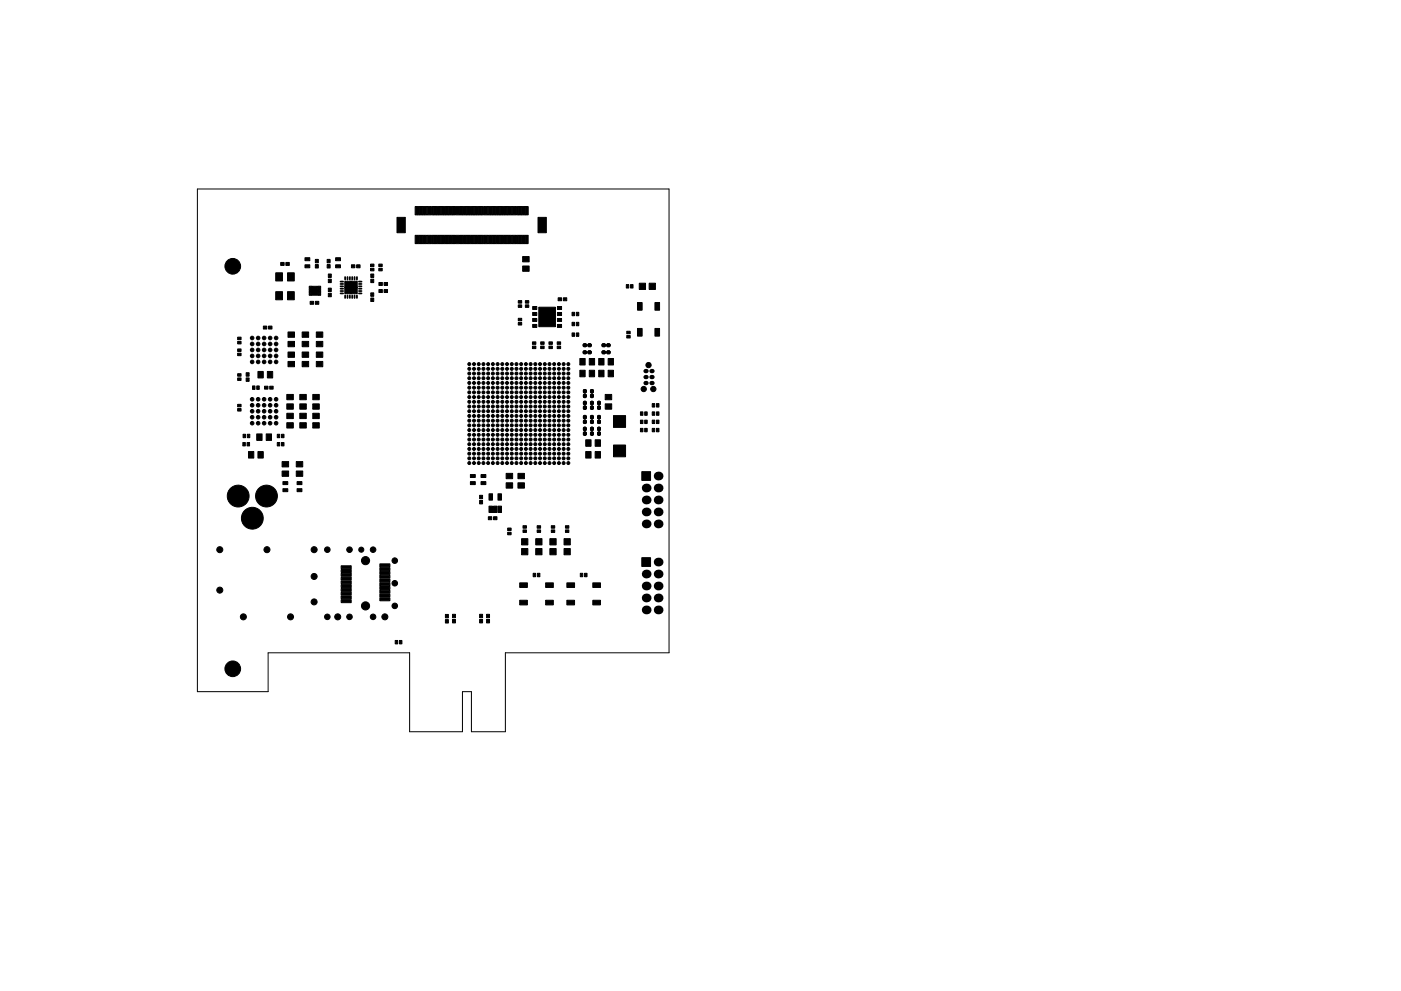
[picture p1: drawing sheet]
<svg xmlns="http://www.w3.org/2000/svg" width="297mm" height="210mm" viewBox="0 0 297 210" stroke-linecap="round" stroke-linejoin="round" font-family="sans-serif">
<path d="M41.9 40.1h100v98.4h-34.8v16.7h-7.1v-8.5h-1.9v8.5h-11.3v-16.7h-29.9v8.2h-15z" fill="none" stroke="#000" stroke-width=".21"/>
<g fill="#000" stroke="#000" stroke-width=".21">
<path d="M58.5 57.9h1.4v1.7h-1.4zM59.5 55.7h.7v.6h-.7zM61 57.9h1.4v1.7h-1.4zM60.6 55.7h.7v.6h-.7zM64.7 54.7h1v.6h-1zM64.7 56.2h1v.6h-1zM66.9 56.1h.6v.8h-.6zM66.9 55h.6v.8h-.6zM69.4 56.1h.6v.8h-.6zM69.4 55h.6v.8h-.6zM69.6 59.2h.6v.8h-.6zM69.6 58.1h.6v.8h-.6z"/>
<path d="M71.2 54.7h1v.6h-1zM71.2 56.2h1v.6h-1zM74.5 56.2h.7v.6h-.7zM75.6 56.2h.7v.6h-.7zM78.6 56h.7v.6h-.7zM78.6 56.9h.7v.6h-.7zM78.6 59.2h.6v.8h-.6zM78.6 58.1h.6v.8h-.6zM80.3 56h.7v.6h-.7zM80.3 56.9h.7v.6h-.7zM84.2 46.1h1.7v3.3h-1.7zM88 49.9h.5v1.8h-.5z"/>
<path d="M88 43.8h.5v1.8h-.5zM88.5 49.9h.5v1.8h-.5zM88.5 43.8h.5v1.8h-.5zM89 49.9h.5v1.8h-.5zM89 43.8h.5v1.8h-.5zM89.5 49.9h.5v1.8h-.5zM89.5 43.8h.5v1.8h-.5zM90 49.9h.5v1.8h-.5zM90 43.8h.5v1.8h-.5zM90.6 49.9h.8v1.8h-.8zM90.6 43.8h.8v1.8h-.8zM91.5 49.9h.5v1.8h-.5z"/>
<path d="M91.5 43.8h.5v1.8h-.5zM92 49.9h.5v1.8h-.5zM92 43.8h.5v1.8h-.5zM92.5 49.9h.5v1.8h-.5zM92.5 43.8h.5v1.8h-.5zM93 49.9h.5v1.8h-.5zM93 43.8h.5v1.8h-.5zM93.5 49.9h.5v1.8h-.5zM93.5 43.8h.5v1.8h-.5zM94 49.9h.5v1.8h-.5zM94 43.8h.5v1.8h-.5zM94.5 49.9h.5v1.8h-.5z"/>
<path d="M94.5 43.8h.5v1.8h-.5zM95 49.9h.5v1.8h-.5zM95 43.8h.5v1.8h-.5zM95.5 49.9h.5v1.8h-.5zM95.5 43.8h.5v1.8h-.5zM96 49.9h.5v1.8h-.5zM96 43.8h.5v1.8h-.5zM96.6 49.9h.8v1.8h-.8zM96.6 43.8h.8v1.8h-.8zM97.5 49.9h.5v1.8h-.5zM97.5 43.8h.5v1.8h-.5zM98 49.9h.5v1.8h-.5z"/>
<path d="M98 43.8h.5v1.8h-.5zM98.5 49.9h.5v1.8h-.5zM98.5 43.8h.5v1.8h-.5zM99 49.9h.5v1.8h-.5zM99 43.8h.5v1.8h-.5zM99.5 49.9h.5v1.8h-.5zM99.5 43.8h.5v1.8h-.5zM100 49.9h.5v1.8h-.5zM100 43.8h.5v1.8h-.5zM100.5 49.9h.5v1.8h-.5zM100.5 43.8h.5v1.8h-.5zM101 49.9h.5v1.8h-.5z"/>
<path d="M101 43.8h.5v1.8h-.5zM101.5 49.9h.5v1.8h-.5zM101.5 43.8h.5v1.8h-.5zM102 49.9h.5v1.8h-.5zM102 43.8h.5v1.8h-.5zM102.6 49.9h.8v1.8h-.8zM102.6 43.8h.8v1.8h-.8zM103.5 49.9h.5v1.8h-.5zM103.5 43.8h.5v1.8h-.5zM104 49.9h.5v1.8h-.5zM104 43.8h.5v1.8h-.5zM104.5 49.9h.5v1.8h-.5z"/>
<path d="M104.5 43.8h.5v1.8h-.5zM105 49.9h.5v1.8h-.5zM105 43.8h.5v1.8h-.5zM105.5 49.9h.5v1.8h-.5zM105.5 43.8h.5v1.8h-.5zM106 49.9h.5v1.8h-.5zM106 43.8h.5v1.8h-.5zM106.5 49.9h.5v1.8h-.5zM106.5 43.8h.5v1.8h-.5zM107 49.9h.5v1.8h-.5zM107 43.8h.5v1.8h-.5zM107.5 49.9h.5v1.8h-.5z"/>
<path d="M107.5 43.8h.5v1.8h-.5zM108 49.9h.5v1.8h-.5zM108 43.8h.5v1.8h-.5zM108.6 49.9h.8v1.8h-.8zM108.6 43.8h.8v1.8h-.8zM109.5 49.9h.5v1.8h-.5zM109.5 43.8h.5v1.8h-.5zM110 49.9h.5v1.8h-.5zM110 43.8h.5v1.8h-.5zM110.8 54.4h1.4v1.2h-1.4zM110.8 56.4h1.4v1.2h-1.4zM110.5 49.9h.5v1.8h-.5z"/>
<path d="M110.5 43.8h.5v1.8h-.5zM111 49.9h.5v1.8h-.5zM111 43.8h.5v1.8h-.5zM111.5 49.9h.5v1.8h-.5zM111.5 43.8h.5v1.8h-.5zM114.1 46.1h1.7v3.3h-1.7zM50.4 74h.7v.6h-.7zM50.4 74.9h.7v.6h-.7zM50.4 79.3h.7v.5h-.7zM50.4 72.4h.7v.6h-.7zM50.4 71.5h.7v.6h-.7zM52.2 79.1h.6v.7h-.6z"/>
<path d="M54.7 78.8h1.1v1.4h-1.1zM55.8 69.2h.8v.6h-.8zM56.9 69.2h.8v.6h-.8zM56.7 78.8h1.1v1.4h-1.1zM58.5 61.9h1.4v1.7h-1.4zM61 61.9h1.4v1.7h-1.4zM61.1 70.4h1.3v1.2h-1.3zM61.1 72.4h1.3v1.2h-1.3zM61.1 76.7h1.3v1.1h-1.3zM61.1 74.7h1.3v1.1h-1.3zM64.1 70.4h1.3v1.2h-1.3zM64.1 72.4h1.3v1.2h-1.3z"/>
<path d="M64.1 76.7h1.3v1.1h-1.3zM64.1 74.7h1.3v1.1h-1.3zM65.6 60.7h.6v.5h-.6zM65.6 61.2h.6v.5h-.6zM65.6 61.7h.6v.5h-.6zM65.6 62.2h.6v.5h-.6zM65.8 63.9h.7v.7h-.7zM67.1 70.4h1.3v1.2h-1.3zM67.1 72.4h1.3v1.2h-1.3zM66.3 60.7h1v1.1h-1zM66.3 61.6h1v1h-1zM66.9 63.9h.7v.7h-.7z"/>
<path d="M67.4 62.2h.6v.5h-.6zM67.4 61.7h.6v.5h-.6zM67.4 61.2h.6v.5h-.6zM67.4 60.7h.6v.5h-.6zM67.1 76.7h1.3v1.1h-1.3zM67.1 74.7h1.3v1.1h-1.3zM69.6 62.2h.6v.8h-.6zM69.6 61.1h.6v.8h-.6zM73.1 59.7h1.4v1.4h-1.4zM73.1 60.9h1.4v1.4h-1.4zM74.4 59.7h1.3v1.4h-1.3zM74.4 60.9h1.3v1.4h-1.3z"/>
<path d="M78.6 62.1h.6v.8h-.6zM78.6 63.2h.6v.8h-.6zM80.3 59.9h.8v.7h-.8zM80.3 61.4h.8v.7h-.8zM81.4 59.9h.8v.7h-.8zM81.4 61.4h.8v.7h-.8zM109.9 63.8h.7v.5h-.7zM109.9 64.7h.7v.5h-.7zM109.9 67.5h.7v.6h-.7zM109.9 68.4h.7v.6h-.7zM111.4 63.8h.7v.5h-.7zM111.4 64.7h.7v.5h-.7z"/>
<path d="M112.9 72.5h.7v.6h-.7zM112.9 73.4h.7v.6h-.7zM112.9 66.3h.9v.6h-.9zM112.9 67.6h.9v.6h-.9zM112.9 68.8h.9v.7h-.9zM112.9 65h.9v.7h-.9zM114.2 65.2h3.6v4.1h-3.6zM114.6 72.5h.8v.6h-.8zM114.6 73.4h.8v.6h-.8zM116.4 72.5h.7v.6h-.7zM116.4 73.4h.7v.6h-.7zM118.1 72.5h.8v.6h-.8z"/>
<path d="M118.1 73.4h.8v.6h-.8zM118.2 65h.9v.7h-.9zM118.2 66.3h.9v.6h-.9zM118.2 67.6h.9v.6h-.9zM118.2 68.8h.9v.7h-.9zM118.3 63.2h.8v.6h-.8zM119.4 63.2h.8v.6h-.8zM121.3 70.6h.5v.8h-.5zM121.3 66.3h.5v.7h-.5zM121.3 68.4h.5v.7h-.5zM122.2 70.6h.5v.8h-.5zM122.2 66.3h.5v.7h-.5z"/>
<path d="M122.2 68.4h.5v.7h-.5zM122.9 78.6h1.2v1.3h-1.2zM122.9 76.1h1.2v1.3h-1.2zM123.6 74.6h.5v.3h-.5zM123.6 73.1h.5v.3h-.5zM123.8 74.4h.4v.7h-.4zM123.8 72.9h.4v.7h-.4zM123.9 74.6h.5v.3h-.5zM123.9 73.1h.5v.3h-.5zM124.6 74.6h.5v.3h-.5zM124.6 73.1h.5v.3h-.5zM124.8 74.4h.4v.7h-.4z"/>
<path d="M124.8 72.9h.4v.7h-.4zM124.9 74.6h.5v.3h-.5zM124.9 73.1h.5v.3h-.5zM124.9 78.6h1.2v1.3h-1.2zM124.9 76.1h1.2v1.3h-1.2zM126.9 78.6h1.2v1.3h-1.2zM126.9 76.1h1.2v1.3h-1.2zM127.6 73.1h.5v.3h-.5zM127.6 74.6h.5v.3h-.5zM127.8 72.9h.4v.7h-.4zM127.8 74.4h.4v.7h-.4zM127.9 73.1h.5v.3h-.5z"/>
<path d="M127.9 74.6h.5v.3h-.5zM128.6 73.1h.5v.3h-.5zM128.6 74.6h.5v.3h-.5zM128.8 72.9h.4v.7h-.4zM128.8 74.4h.4v.7h-.4zM128.9 73.1h.5v.3h-.5zM128.9 74.6h.5v.3h-.5zM128.9 78.6h1.2v1.3h-1.2zM128.9 76.1h1.2v1.3h-1.2zM132.8 60.4h.5v.7h-.5zM132.9 71.2h.7v.5h-.7zM132.9 70.3h.7v.5h-.7z"/>
<path d="M133.7 60.4h.5v.7h-.5zM135.5 60.1h1.4v1.3h-1.4zM135.2 64.2h.9v1.6h-.9zM135.2 69.7h.9v1.6h-.9zM137.6 60.1h1.4v1.3h-1.4zM138.9 69.7h.9v1.6h-.9zM138.9 64.2h.9v1.6h-.9zM50.4 85.8h.7v.5h-.7zM50.4 86.7h.7v.5h-.7zM50.4 80.2h.7v.5h-.7zM51.5 92.1h.6v.8h-.6zM51.5 93.9h.5v.7h-.5z"/>
<path d="M52.2 80.2h.6v.7h-.6zM52.4 92.1h.6v.8h-.6zM52.4 93.9h.5v.7h-.5zM53.5 81.9h.6v.7h-.6zM52.7 95.8h1.1v1.4h-1.1zM54.4 81.9h.6v.7h-.6zM54.4 92.1h1.2v1.3h-1.2zM54.7 95.8h1.1v1.4h-1.1zM56.1 81.9h.7v.7h-.7zM57.2 81.9h.7v.7h-.7zM56.4 92.1h1.2v1.3h-1.2zM58.8 93.9h.5v.7h-.5z"/>
<path d="M58.8 92.1h.5v.8h-.5zM59.7 93.9h.5v.7h-.5zM59.8 97.9h1.4v1.2h-1.4zM59.8 99.9h1.4v1.2h-1.4zM59.7 92.1h.5v.8h-.5zM60.8 83.7h1.4v1.1h-1.4zM60.8 85.7h1.4v1.1h-1.4zM60.8 89.7h1.4v1.1h-1.4zM60.8 87.7h1.4v1.1h-1.4zM63.6 83.7h1.3v1.1h-1.3zM63.6 85.7h1.3v1.1h-1.3zM62.8 97.9h1.4v1.2h-1.4z"/>
<path d="M63.6 89.7h1.3v1.1h-1.3zM63.6 87.7h1.3v1.1h-1.3zM66.3 83.7h1.4v1.1h-1.4zM66.3 85.7h1.4v1.1h-1.4zM66.3 89.7h1.4v1.1h-1.4zM66.3 87.7h1.4v1.1h-1.4zM123.7 90.8h.6v.4h-.6zM123.7 91.8h.6v.4h-.6zM123.7 88.3h.6v.4h-.6zM123.7 89.3h.6v.4h-.6zM123.8 91.9h.4v.5h-.4zM123.8 91.6h.4v.5h-.4z"/>
<path d="M123.8 90.9h.4v.5h-.4zM123.8 90.6h.4v.5h-.4zM123.8 89.4h.4v.5h-.4zM123.8 89.1h.4v.5h-.4zM123.8 88.4h.4v.5h-.4zM123.8 88.1h.4v.5h-.4zM123.8 85.1h.4v.5h-.4zM123.8 85.4h.4v.5h-.4zM123.8 86.1h.4v.5h-.4zM123.8 86.4h.4v.5h-.4zM123.8 82.6h.4v.5h-.4zM123.8 82.9h.4v.5h-.4z"/>
<path d="M123.8 83.6h.4v.5h-.4zM123.8 83.9h.4v.5h-.4zM124.2 93.3h1.1v1.4h-1.1zM124.2 95.8h1.1v1.4h-1.1zM123.7 86.3h.6v.4h-.6zM123.7 85.3h.6v.4h-.6zM123.7 83.8h.6v.4h-.6zM123.7 82.8h.6v.4h-.6zM125.2 90.8h.6v.4h-.6zM125.2 91.8h.6v.4h-.6zM125.2 88.3h.6v.4h-.6zM125.2 89.3h.6v.4h-.6z"/>
<path d="M125.3 91.9h.4v.5h-.4zM125.3 91.6h.4v.5h-.4zM125.3 90.9h.4v.5h-.4zM125.3 90.6h.4v.5h-.4zM125.3 89.4h.4v.5h-.4zM125.3 89.1h.4v.5h-.4zM125.3 88.4h.4v.5h-.4zM125.3 88.1h.4v.5h-.4zM125.3 85.1h.4v.5h-.4zM125.3 85.4h.4v.5h-.4zM125.3 86.1h.4v.5h-.4zM125.3 86.4h.4v.5h-.4z"/>
<path d="M125.3 82.6h.4v.5h-.4zM125.3 82.9h.4v.5h-.4zM125.3 83.6h.4v.5h-.4zM125.3 83.9h.4v.5h-.4zM125.2 86.3h.6v.4h-.6zM125.2 85.3h.6v.4h-.6zM125.2 83.8h.6v.4h-.6zM125.2 82.8h.6v.4h-.6zM126.2 93.3h1.1v1.4h-1.1zM126.2 95.8h1.1v1.4h-1.1zM126.7 90.8h.6v.4h-.6zM126.7 91.8h.6v.4h-.6z"/>
<path d="M126.7 88.3h.6v.4h-.6zM126.7 89.3h.6v.4h-.6zM126.8 91.9h.4v.5h-.4zM126.8 91.6h.4v.5h-.4zM126.8 90.9h.4v.5h-.4zM126.8 90.6h.4v.5h-.4zM126.8 89.4h.4v.5h-.4zM126.8 89.1h.4v.5h-.4zM126.8 88.4h.4v.5h-.4zM126.8 88.1h.4v.5h-.4zM126.8 85.1h.4v.5h-.4zM126.8 85.4h.4v.5h-.4z"/>
<path d="M126.8 86.1h.4v.5h-.4zM126.8 86.4h.4v.5h-.4zM126.7 86.3h.6v.4h-.6zM126.7 85.3h.6v.4h-.6zM128.3 85.7h1.4v1.1h-1.4zM128.3 83.7h1.4v1.1h-1.4zM130.1 94.4h2.5v2.5h-2.5zM130.1 88.2h2.5v2.5h-2.5zM135.8 87.4h.5v.7h-.5zM135.8 89.1h.5v.8h-.5zM135.8 90.9h.5v.7h-.5zM136.7 87.4h.5v.7h-.5z"/>
<path d="M136.7 89.1h.5v.8h-.5zM136.7 90.9h.5v.7h-.5zM138.3 87.4h.5v.7h-.5zM138.3 89.1h.5v.8h-.5zM138.3 90.9h.5v.7h-.5zM138.3 85.6h.5v.8h-.5zM139.2 87.4h.5v.7h-.5zM139.2 89.1h.5v.8h-.5zM139.2 90.9h.5v.7h-.5zM139.2 85.6h.5v.8h-.5zM60 102.2h1v.6h-1zM60 103.7h1v.6h-1z"/>
<path d="M63 103.7h1v.6h-1zM63 102.2h1v.6h-1zM62.8 99.9h1.4v1.2h-1.4zM80.5 119.6h2.2v.7h-2.2zM99.7 102.2h1.1v.6h-1.1zM99.7 100.7h1.1v.6h-1.1zM101.7 105.1h.6v.7h-.6zM101.7 106.2h.6v.7h-.6zM102 102.2h1v.6h-1zM102 100.7h1v.6h-1zM103.5 109.6h.8v.7h-.8zM103.7 107.4h.7v1.3h-.7z"/>
<path d="M103.7 104.8h.7v1.3h-.7zM104.6 107.4h.8v1.3h-.8zM104.6 109.6h.8v.7h-.8zM105.6 107.4h.7v1.3h-.7zM105.6 104.8h.7v1.3h-.7zM107.3 100.4h1.4v1.2h-1.4zM107.3 102.4h1.4v1.2h-1.4zM107.6 112h.8v.6h-.8zM107.6 112.9h.8v.6h-.8zM109.8 100.4h1.4v1.2h-1.4zM109.8 102.4h1.4v1.2h-1.4zM110.6 114.3h1.3v1.3h-1.3z"/>
<path d="M110.6 116.4h1.3v1.3h-1.3zM110.9 112.4h.7v.6h-.7zM110.9 111.5h.7v.6h-.7zM113.6 114.3h1.3v1.3h-1.3zM113.6 116.4h1.3v1.3h-1.3zM113.9 112.4h.7v.6h-.7zM113.9 111.5h.7v.6h-.7zM116.6 114.3h1.3v1.3h-1.3zM116.6 116.4h1.3v1.3h-1.3zM116.9 112.4h.7v.6h-.7zM116.9 111.5h.7v.6h-.7zM119.6 114.3h1.3v1.3h-1.3z"/>
<path d="M119.6 116.4h1.3v1.3h-1.3zM119.9 112.4h.7v.6h-.7zM119.9 111.5h.7v.6h-.7zM136.1 100.1h1.8v1.8h-1.8zM72.3 120h2.2v.7h-2.2zM72.3 120.8h2.2v.7h-2.2zM72.3 121.6h2.2v.7h-2.2zM72.3 122.4h2.2v.7h-2.2zM72.3 123.2h2.2v.7h-2.2zM72.3 124h2.2v.7h-2.2zM72.3 124.8h2.2v.7h-2.2zM72.3 125.6h2.2v.7h-2.2z"/>
<path d="M72.3 126.4h2.2v.7h-2.2zM72.3 127.2h2.2v.7h-2.2zM80.5 126.8h2.2v.7h-2.2zM80.5 126h2.2v.7h-2.2zM80.5 125.2h2.2v.7h-2.2zM80.5 124.4h2.2v.7h-2.2zM80.5 123.6h2.2v.7h-2.2zM80.5 122.8h2.2v.7h-2.2zM80.5 122h2.2v.7h-2.2zM80.5 121.2h2.2v.7h-2.2zM80.5 120.4h2.2v.7h-2.2zM83.8 135.9h.5v.7h-.5z"/>
<path d="M84.7 135.9h.5v.7h-.5zM94.4 130.4h.7v.7h-.7zM94.4 131.5h.7v.7h-.7zM95.9 130.3h.7v.8h-.7zM95.9 131.4h.7v.8h-.7zM101.7 130.3h.6v.8h-.6zM101.7 131.4h.6v.8h-.6zM103.2 130.3h.6v.8h-.6zM103.2 131.4h.6v.8h-.6zM110.2 127.4h1.6v.9h-1.6zM110.2 123.7h1.6v.9h-1.6zM113 121.6h.6v.8h-.6z"/>
<path d="M113.9 121.6h.6v.8h-.6zM115.7 127.4h1.6v.9h-1.6zM115.7 123.7h1.6v.9h-1.6zM120.2 127.4h1.6v.9h-1.6zM120.2 123.7h1.6v.9h-1.6zM123 121.6h.6v.8h-.6zM123.9 121.6h.6v.8h-.6zM125.7 127.4h1.6v.9h-1.6zM125.7 123.7h1.6v.9h-1.6zM136.1 118.3h1.8v1.9h-1.8z"/>
<circle cx="49.3" cy="56.5" r="1.66"/>
<circle cx="53.5" cy="75.5" r=".38"/>
<circle cx="53.5" cy="74.2" r=".38"/>
<circle cx="53.5" cy="76.8" r=".38"/>
<circle cx="53.5" cy="73" r=".38"/>
<circle cx="53.5" cy="71.7" r=".38"/>
<circle cx="54.7" cy="76.8" r=".38"/>
<circle cx="54.7" cy="75.5" r=".38"/>
<circle cx="54.7" cy="74.2" r=".38"/>
<circle cx="54.7" cy="73" r=".38"/>
<circle cx="54.7" cy="71.7" r=".38"/>
<circle cx="56" cy="71.7" r=".38"/>
<circle cx="56" cy="74.2" r=".38"/>
<circle cx="56" cy="73" r=".38"/>
<circle cx="56" cy="76.8" r=".38"/>
<circle cx="56" cy="75.5" r=".38"/>
<circle cx="57.3" cy="75.5" r=".38"/>
<circle cx="57.3" cy="74.2" r=".38"/>
<circle cx="57.3" cy="76.8" r=".38"/>
<circle cx="57.3" cy="73" r=".38"/>
<circle cx="57.3" cy="71.7" r=".38"/>
<circle cx="58.5" cy="76.8" r=".38"/>
<circle cx="58.5" cy="71.7" r=".38"/>
<circle cx="58.5" cy="75.5" r=".38"/>
<circle cx="58.5" cy="74.2" r=".38"/>
<circle cx="58.5" cy="73" r=".38"/>
<circle cx="99.5" cy="78.2" r=".32"/>
<circle cx="99.5" cy="79.2" r=".32"/>
<circle cx="99.5" cy="77.2" r=".32"/>
<circle cx="100.5" cy="79.2" r=".32"/>
<circle cx="100.5" cy="78.2" r=".32"/>
<circle cx="100.5" cy="77.2" r=".32"/>
<circle cx="101.5" cy="78.2" r=".32"/>
<circle cx="101.5" cy="79.2" r=".32"/>
<circle cx="101.5" cy="77.2" r=".32"/>
<circle cx="102.5" cy="79.2" r=".32"/>
<circle cx="102.5" cy="78.2" r=".32"/>
<circle cx="102.5" cy="77.2" r=".32"/>
<circle cx="103.5" cy="78.2" r=".32"/>
<circle cx="103.5" cy="79.2" r=".32"/>
<circle cx="103.5" cy="77.2" r=".32"/>
<circle cx="104.5" cy="78.2" r=".32"/>
<circle cx="104.5" cy="79.2" r=".32"/>
<circle cx="104.5" cy="77.2" r=".32"/>
<circle cx="105.5" cy="78.2" r=".32"/>
<circle cx="105.5" cy="79.2" r=".32"/>
<circle cx="105.5" cy="77.2" r=".32"/>
<circle cx="106.5" cy="78.2" r=".32"/>
<circle cx="106.5" cy="79.2" r=".32"/>
<circle cx="106.5" cy="77.2" r=".32"/>
<circle cx="107.5" cy="79.2" r=".32"/>
<circle cx="107.5" cy="78.2" r=".32"/>
<circle cx="107.5" cy="77.2" r=".32"/>
<circle cx="108.5" cy="79.2" r=".32"/>
<circle cx="108.5" cy="78.2" r=".32"/>
<circle cx="108.5" cy="77.2" r=".32"/>
<circle cx="109.5" cy="79.2" r=".32"/>
<circle cx="109.5" cy="78.2" r=".32"/>
<circle cx="109.5" cy="77.2" r=".32"/>
<circle cx="110.5" cy="78.2" r=".32"/>
<circle cx="110.5" cy="79.2" r=".32"/>
<circle cx="110.5" cy="77.2" r=".32"/>
<circle cx="111.5" cy="78.2" r=".32"/>
<circle cx="111.5" cy="79.2" r=".32"/>
<circle cx="111.5" cy="77.2" r=".32"/>
<circle cx="112.5" cy="79.2" r=".32"/>
<circle cx="112.5" cy="78.2" r=".32"/>
<circle cx="112.5" cy="77.2" r=".32"/>
<circle cx="113.5" cy="79.2" r=".32"/>
<circle cx="113.5" cy="78.2" r=".32"/>
<circle cx="113.5" cy="77.2" r=".32"/>
<circle cx="114.5" cy="78.2" r=".32"/>
<circle cx="114.5" cy="79.2" r=".32"/>
<circle cx="114.5" cy="77.2" r=".32"/>
<circle cx="115.5" cy="79.2" r=".32"/>
<circle cx="115.5" cy="78.2" r=".32"/>
<circle cx="115.5" cy="77.2" r=".32"/>
<circle cx="116.5" cy="78.2" r=".32"/>
<circle cx="116.5" cy="79.2" r=".32"/>
<circle cx="116.5" cy="77.2" r=".32"/>
<circle cx="117.5" cy="78.2" r=".32"/>
<circle cx="117.5" cy="79.2" r=".32"/>
<circle cx="117.5" cy="77.2" r=".32"/>
<circle cx="118.5" cy="79.2" r=".32"/>
<circle cx="118.5" cy="78.2" r=".32"/>
<circle cx="118.5" cy="77.2" r=".32"/>
<circle cx="119.5" cy="78.2" r=".32"/>
<circle cx="119.5" cy="79.2" r=".32"/>
<circle cx="119.5" cy="77.2" r=".32"/>
<circle cx="120.5" cy="78.2" r=".32"/>
<circle cx="120.5" cy="79.2" r=".32"/>
<circle cx="120.5" cy="77.2" r=".32"/>
<circle cx="123.8" cy="74.6" r=".21"/>
<circle cx="123.8" cy="73.3" r=".21"/>
<circle cx="123.9" cy="74.8" r=".21"/>
<circle cx="123.9" cy="73.1" r=".21"/>
<circle cx="124.1" cy="74.6" r=".21"/>
<circle cx="124.1" cy="73.3" r=".21"/>
<circle cx="124.1" cy="74.8" r=".21"/>
<circle cx="124.1" cy="73.1" r=".21"/>
<circle cx="124.8" cy="74.6" r=".21"/>
<circle cx="124.8" cy="73.3" r=".21"/>
<circle cx="124.9" cy="74.8" r=".21"/>
<circle cx="124.9" cy="73.1" r=".21"/>
<circle cx="125.1" cy="74.6" r=".21"/>
<circle cx="125.1" cy="73.3" r=".21"/>
<circle cx="125.1" cy="73.1" r=".21"/>
<circle cx="125.1" cy="74.8" r=".21"/>
<circle cx="127.8" cy="74.6" r=".21"/>
<circle cx="127.8" cy="73.3" r=".21"/>
<circle cx="127.9" cy="74.8" r=".21"/>
<circle cx="127.9" cy="73.1" r=".21"/>
<circle cx="128.1" cy="74.6" r=".21"/>
<circle cx="128.1" cy="73.3" r=".21"/>
<circle cx="128.1" cy="73.1" r=".21"/>
<circle cx="128.1" cy="74.8" r=".21"/>
<circle cx="128.8" cy="74.6" r=".21"/>
<circle cx="128.8" cy="73.3" r=".21"/>
<circle cx="128.8" cy="74.8" r=".21"/>
<circle cx="128.8" cy="73.1" r=".21"/>
<circle cx="129.1" cy="74.6" r=".21"/>
<circle cx="129.1" cy="73.3" r=".21"/>
<circle cx="129.1" cy="74.8" r=".21"/>
<circle cx="129.1" cy="73.1" r=".21"/>
<circle cx="137.5" cy="77.5" r=".56"/>
<circle cx="53.5" cy="84.7" r=".38"/>
<circle cx="53.5" cy="88.5" r=".38"/>
<circle cx="53.5" cy="86" r=".38"/>
<circle cx="53.5" cy="87.2" r=".38"/>
<circle cx="53.5" cy="89.8" r=".38"/>
<circle cx="54.7" cy="86" r=".38"/>
<circle cx="54.7" cy="88.5" r=".38"/>
<circle cx="54.7" cy="87.2" r=".38"/>
<circle cx="54.7" cy="84.7" r=".38"/>
<circle cx="54.7" cy="89.8" r=".38"/>
<circle cx="56" cy="89.8" r=".38"/>
<circle cx="56" cy="88.5" r=".38"/>
<circle cx="56" cy="87.2" r=".38"/>
<circle cx="56" cy="84.7" r=".38"/>
<circle cx="56" cy="86" r=".38"/>
<circle cx="57.3" cy="84.7" r=".38"/>
<circle cx="57.3" cy="89.8" r=".38"/>
<circle cx="57.3" cy="86" r=".38"/>
<circle cx="57.3" cy="88.5" r=".38"/>
<circle cx="57.3" cy="87.2" r=".38"/>
<circle cx="58.5" cy="88.5" r=".38"/>
<circle cx="58.5" cy="84.7" r=".38"/>
<circle cx="58.5" cy="89.8" r=".38"/>
<circle cx="58.5" cy="86" r=".38"/>
<circle cx="58.5" cy="87.2" r=".38"/>
<circle cx="99.5" cy="90.2" r=".31"/>
<circle cx="99.5" cy="91.2" r=".31"/>
<circle cx="99.5" cy="95.2" r=".31"/>
<circle cx="99.5" cy="86.2" r=".31"/>
<circle cx="99.5" cy="96.2" r=".31"/>
<circle cx="99.5" cy="92.2" r=".31"/>
<circle cx="99.5" cy="85.2" r=".31"/>
<circle cx="99.5" cy="87.2" r=".31"/>
<circle cx="99.5" cy="97.2" r=".31"/>
<circle cx="99.5" cy="84.2" r=".31"/>
<circle cx="99.5" cy="89.2" r=".31"/>
<circle cx="99.5" cy="88.2" r=".31"/>
<circle cx="99.5" cy="93.2" r=".31"/>
<circle cx="99.5" cy="98.2" r=".31"/>
<circle cx="99.5" cy="94.2" r=".31"/>
<circle cx="99.5" cy="83.2" r=".32"/>
<circle cx="99.5" cy="82.2" r=".32"/>
<circle cx="99.5" cy="81.2" r=".32"/>
<circle cx="99.5" cy="80.2" r=".32"/>
<circle cx="100.5" cy="95.2" r=".31"/>
<circle cx="100.5" cy="92.2" r=".31"/>
<circle cx="100.5" cy="96.2" r=".31"/>
<circle cx="100.5" cy="86.2" r=".31"/>
<circle cx="100.5" cy="91.2" r=".31"/>
<circle cx="100.5" cy="97.2" r=".31"/>
<circle cx="100.5" cy="90.2" r=".31"/>
<circle cx="100.5" cy="85.2" r=".31"/>
<circle cx="100.5" cy="87.2" r=".31"/>
<circle cx="100.5" cy="93.2" r=".31"/>
<circle cx="100.5" cy="89.2" r=".31"/>
<circle cx="100.5" cy="84.2" r=".31"/>
<circle cx="100.5" cy="88.2" r=".31"/>
<circle cx="100.5" cy="98.2" r=".31"/>
<circle cx="100.5" cy="94.2" r=".31"/>
<circle cx="100.5" cy="83.2" r=".32"/>
<circle cx="100.5" cy="82.2" r=".32"/>
<circle cx="100.5" cy="80.2" r=".32"/>
<circle cx="100.5" cy="81.2" r=".32"/>
<circle cx="101.5" cy="87.2" r=".31"/>
<circle cx="101.5" cy="92.2" r=".31"/>
<circle cx="101.5" cy="96.2" r=".31"/>
<circle cx="101.5" cy="91.2" r=".31"/>
<circle cx="101.5" cy="86.2" r=".31"/>
<circle cx="101.5" cy="97.2" r=".31"/>
<circle cx="101.5" cy="90.2" r=".31"/>
<circle cx="101.5" cy="85.2" r=".31"/>
<circle cx="101.5" cy="95.2" r=".31"/>
<circle cx="101.5" cy="94.2" r=".31"/>
<circle cx="101.5" cy="84.2" r=".31"/>
<circle cx="101.5" cy="93.2" r=".31"/>
<circle cx="101.5" cy="98.2" r=".31"/>
<circle cx="101.5" cy="89.2" r=".31"/>
<circle cx="101.5" cy="88.2" r=".31"/>
<circle cx="101.5" cy="83.2" r=".32"/>
<circle cx="101.5" cy="80.2" r=".32"/>
<circle cx="101.5" cy="82.2" r=".32"/>
<circle cx="101.5" cy="81.2" r=".32"/>
<circle cx="102.5" cy="96.2" r=".31"/>
<circle cx="102.5" cy="91.2" r=".31"/>
<circle cx="102.5" cy="97.2" r=".31"/>
<circle cx="102.5" cy="85.2" r=".31"/>
<circle cx="102.5" cy="92.2" r=".31"/>
<circle cx="102.5" cy="87.2" r=".31"/>
<circle cx="102.5" cy="95.2" r=".31"/>
<circle cx="102.5" cy="86.2" r=".31"/>
<circle cx="102.5" cy="90.2" r=".31"/>
<circle cx="102.5" cy="93.2" r=".31"/>
<circle cx="102.5" cy="84.2" r=".31"/>
<circle cx="102.5" cy="88.2" r=".31"/>
<circle cx="102.5" cy="98.2" r=".31"/>
<circle cx="102.5" cy="94.2" r=".31"/>
<circle cx="102.5" cy="89.2" r=".31"/>
<circle cx="102.5" cy="83.2" r=".32"/>
<circle cx="102.5" cy="80.2" r=".32"/>
<circle cx="102.5" cy="81.2" r=".32"/>
<circle cx="102.5" cy="82.2" r=".32"/>
<circle cx="103.5" cy="96.2" r=".31"/>
<circle cx="103.5" cy="97.2" r=".31"/>
<circle cx="103.5" cy="87.2" r=".31"/>
<circle cx="103.5" cy="91.2" r=".31"/>
<circle cx="103.5" cy="85.2" r=".31"/>
<circle cx="103.5" cy="86.2" r=".31"/>
<circle cx="103.5" cy="90.2" r=".31"/>
<circle cx="103.5" cy="92.2" r=".31"/>
<circle cx="103.5" cy="95.2" r=".31"/>
<circle cx="103.5" cy="84.2" r=".31"/>
<circle cx="103.5" cy="88.2" r=".31"/>
<circle cx="103.5" cy="94.2" r=".31"/>
<circle cx="103.5" cy="89.2" r=".31"/>
<circle cx="103.5" cy="98.2" r=".31"/>
<circle cx="103.5" cy="93.2" r=".31"/>
<circle cx="103.5" cy="83.2" r=".32"/>
<circle cx="103.5" cy="81.2" r=".32"/>
<circle cx="103.5" cy="80.2" r=".32"/>
<circle cx="103.5" cy="82.2" r=".32"/>
<circle cx="104.5" cy="92.2" r=".31"/>
<circle cx="104.5" cy="86.2" r=".31"/>
<circle cx="104.5" cy="96.2" r=".31"/>
<circle cx="104.5" cy="95.2" r=".31"/>
<circle cx="104.5" cy="87.2" r=".31"/>
<circle cx="104.5" cy="91.2" r=".31"/>
<circle cx="104.5" cy="90.2" r=".31"/>
<circle cx="104.5" cy="97.2" r=".31"/>
<circle cx="104.5" cy="85.2" r=".31"/>
<circle cx="104.5" cy="88.2" r=".31"/>
<circle cx="104.5" cy="84.2" r=".31"/>
<circle cx="104.5" cy="94.2" r=".31"/>
<circle cx="104.5" cy="93.2" r=".31"/>
<circle cx="104.5" cy="98.2" r=".31"/>
<circle cx="104.5" cy="89.2" r=".31"/>
<circle cx="104.5" cy="83.2" r=".32"/>
<circle cx="104.5" cy="80.2" r=".32"/>
<circle cx="104.5" cy="81.2" r=".32"/>
<circle cx="104.5" cy="82.2" r=".32"/>
<circle cx="105.5" cy="96.2" r=".31"/>
<circle cx="105.5" cy="91.2" r=".31"/>
<circle cx="105.5" cy="87.2" r=".31"/>
<circle cx="105.5" cy="97.2" r=".31"/>
<circle cx="105.5" cy="95.2" r=".31"/>
<circle cx="105.5" cy="92.2" r=".31"/>
<circle cx="105.5" cy="86.2" r=".31"/>
<circle cx="105.5" cy="85.2" r=".31"/>
<circle cx="105.5" cy="90.2" r=".31"/>
<circle cx="105.5" cy="84.2" r=".31"/>
<circle cx="105.5" cy="88.2" r=".31"/>
<circle cx="105.5" cy="98.2" r=".31"/>
<circle cx="105.5" cy="89.2" r=".31"/>
<circle cx="105.5" cy="94.2" r=".31"/>
<circle cx="105.5" cy="93.2" r=".31"/>
<circle cx="105.5" cy="83.2" r=".32"/>
<circle cx="105.5" cy="81.2" r=".32"/>
<circle cx="105.5" cy="82.2" r=".32"/>
<circle cx="105.5" cy="80.2" r=".32"/>
<circle cx="106.5" cy="86.2" r=".31"/>
<circle cx="106.5" cy="87.2" r=".31"/>
<circle cx="106.5" cy="97.2" r=".31"/>
<circle cx="106.5" cy="85.2" r=".31"/>
<circle cx="106.5" cy="92.2" r=".31"/>
<circle cx="106.5" cy="96.2" r=".31"/>
<circle cx="106.5" cy="90.2" r=".31"/>
<circle cx="106.5" cy="95.2" r=".31"/>
<circle cx="106.5" cy="91.2" r=".31"/>
<circle cx="106.5" cy="84.2" r=".31"/>
<circle cx="106.5" cy="98.2" r=".31"/>
<circle cx="106.5" cy="94.2" r=".31"/>
<circle cx="106.5" cy="88.2" r=".31"/>
<circle cx="106.5" cy="93.2" r=".31"/>
<circle cx="106.5" cy="89.2" r=".31"/>
<circle cx="106.5" cy="83.2" r=".32"/>
<circle cx="106.5" cy="81.2" r=".32"/>
<circle cx="106.5" cy="82.2" r=".32"/>
<circle cx="106.5" cy="80.2" r=".32"/>
<circle cx="107.5" cy="90.2" r=".32"/>
<circle cx="107.5" cy="91.2" r=".32"/>
<circle cx="107.5" cy="95.2" r=".32"/>
<circle cx="107.5" cy="96.2" r=".32"/>
<circle cx="107.5" cy="92.2" r=".32"/>
<circle cx="107.5" cy="85.2" r=".32"/>
<circle cx="107.5" cy="87.2" r=".32"/>
<circle cx="107.5" cy="97.2" r=".32"/>
<circle cx="107.5" cy="86.2" r=".32"/>
<circle cx="107.5" cy="93.2" r=".32"/>
<circle cx="107.5" cy="89.2" r=".32"/>
<circle cx="107.5" cy="84.2" r=".32"/>
<circle cx="107.5" cy="88.2" r=".32"/>
<circle cx="107.5" cy="94.2" r=".32"/>
<circle cx="107.5" cy="98.2" r=".32"/>
<circle cx="107.5" cy="83.2" r=".32"/>
<circle cx="107.5" cy="80.2" r=".32"/>
<circle cx="107.5" cy="81.2" r=".32"/>
<circle cx="107.5" cy="82.2" r=".32"/>
<circle cx="108.5" cy="86.2" r=".32"/>
<circle cx="108.5" cy="96.2" r=".32"/>
<circle cx="108.5" cy="85.2" r=".32"/>
<circle cx="108.5" cy="91.2" r=".32"/>
<circle cx="108.5" cy="90.2" r=".32"/>
<circle cx="108.5" cy="97.2" r=".32"/>
<circle cx="108.5" cy="95.2" r=".32"/>
<circle cx="108.5" cy="92.2" r=".32"/>
<circle cx="108.5" cy="87.2" r=".32"/>
<circle cx="108.5" cy="89.2" r=".32"/>
<circle cx="108.5" cy="84.2" r=".32"/>
<circle cx="108.5" cy="94.2" r=".32"/>
<circle cx="108.5" cy="98.2" r=".32"/>
<circle cx="108.5" cy="88.2" r=".32"/>
<circle cx="108.5" cy="93.2" r=".32"/>
<circle cx="108.5" cy="83.2" r=".32"/>
<circle cx="108.5" cy="81.2" r=".32"/>
<circle cx="108.5" cy="82.2" r=".32"/>
<circle cx="108.5" cy="80.2" r=".32"/>
<circle cx="109.5" cy="85.2" r=".32"/>
<circle cx="109.5" cy="97.2" r=".32"/>
<circle cx="109.5" cy="90.2" r=".32"/>
<circle cx="109.5" cy="96.2" r=".32"/>
<circle cx="109.5" cy="87.2" r=".32"/>
<circle cx="109.5" cy="91.2" r=".32"/>
<circle cx="109.5" cy="86.2" r=".32"/>
<circle cx="109.5" cy="95.2" r=".32"/>
<circle cx="109.5" cy="92.2" r=".32"/>
<circle cx="109.5" cy="89.2" r=".32"/>
<circle cx="109.5" cy="94.2" r=".32"/>
<circle cx="109.5" cy="88.2" r=".32"/>
<circle cx="109.5" cy="98.2" r=".32"/>
<circle cx="109.5" cy="93.2" r=".32"/>
<circle cx="109.5" cy="84.2" r=".32"/>
<circle cx="109.5" cy="83.2" r=".32"/>
<circle cx="109.5" cy="81.2" r=".32"/>
<circle cx="109.5" cy="82.2" r=".32"/>
<circle cx="109.5" cy="80.2" r=".32"/>
<circle cx="110.5" cy="91.2" r=".32"/>
<circle cx="110.5" cy="90.2" r=".32"/>
<circle cx="110.5" cy="85.2" r=".32"/>
<circle cx="110.5" cy="95.2" r=".32"/>
<circle cx="110.5" cy="86.2" r=".32"/>
<circle cx="110.5" cy="97.2" r=".32"/>
<circle cx="110.5" cy="96.2" r=".32"/>
<circle cx="110.5" cy="92.2" r=".32"/>
<circle cx="110.5" cy="87.2" r=".32"/>
<circle cx="110.5" cy="93.2" r=".32"/>
<circle cx="110.5" cy="88.2" r=".32"/>
<circle cx="110.5" cy="94.2" r=".32"/>
<circle cx="110.5" cy="89.2" r=".32"/>
<circle cx="110.5" cy="84.2" r=".32"/>
<circle cx="110.5" cy="98.2" r=".32"/>
<circle cx="110.5" cy="83.2" r=".32"/>
<circle cx="110.5" cy="81.2" r=".32"/>
<circle cx="110.5" cy="80.2" r=".32"/>
<circle cx="110.5" cy="82.2" r=".32"/>
<circle cx="111.5" cy="87.2" r=".32"/>
<circle cx="111.5" cy="95.2" r=".32"/>
<circle cx="111.5" cy="91.2" r=".32"/>
<circle cx="111.5" cy="96.2" r=".32"/>
<circle cx="111.5" cy="92.2" r=".32"/>
<circle cx="111.5" cy="90.2" r=".32"/>
<circle cx="111.5" cy="85.2" r=".32"/>
<circle cx="111.5" cy="86.2" r=".32"/>
<circle cx="111.5" cy="97.2" r=".32"/>
<circle cx="111.5" cy="89.2" r=".32"/>
<circle cx="111.5" cy="88.2" r=".32"/>
<circle cx="111.5" cy="84.2" r=".32"/>
<circle cx="111.5" cy="93.2" r=".32"/>
<circle cx="111.5" cy="94.2" r=".32"/>
<circle cx="111.5" cy="98.2" r=".32"/>
<circle cx="111.5" cy="83.2" r=".32"/>
<circle cx="111.5" cy="82.2" r=".32"/>
<circle cx="111.5" cy="81.2" r=".32"/>
<circle cx="111.5" cy="80.2" r=".32"/>
<circle cx="112.5" cy="95.2" r=".32"/>
<circle cx="112.5" cy="96.2" r=".32"/>
<circle cx="112.5" cy="87.2" r=".32"/>
<circle cx="112.5" cy="90.2" r=".32"/>
<circle cx="112.5" cy="85.2" r=".32"/>
<circle cx="112.5" cy="92.2" r=".32"/>
<circle cx="112.5" cy="91.2" r=".32"/>
<circle cx="112.5" cy="97.2" r=".32"/>
<circle cx="112.5" cy="86.2" r=".32"/>
<circle cx="112.5" cy="94.2" r=".32"/>
<circle cx="112.5" cy="89.2" r=".32"/>
<circle cx="112.5" cy="84.2" r=".32"/>
<circle cx="112.5" cy="93.2" r=".32"/>
<circle cx="112.5" cy="88.2" r=".32"/>
<circle cx="112.5" cy="98.2" r=".32"/>
<circle cx="112.5" cy="83.2" r=".32"/>
<circle cx="112.5" cy="82.2" r=".32"/>
<circle cx="112.5" cy="80.2" r=".32"/>
<circle cx="112.5" cy="81.2" r=".32"/>
<circle cx="113.5" cy="97.2" r=".32"/>
<circle cx="113.5" cy="85.2" r=".32"/>
<circle cx="113.5" cy="86.2" r=".32"/>
<circle cx="113.5" cy="87.2" r=".32"/>
<circle cx="113.5" cy="96.2" r=".32"/>
<circle cx="113.5" cy="90.2" r=".32"/>
<circle cx="113.5" cy="92.2" r=".32"/>
<circle cx="113.5" cy="91.2" r=".32"/>
<circle cx="113.5" cy="95.2" r=".32"/>
<circle cx="113.5" cy="98.2" r=".32"/>
<circle cx="113.5" cy="89.2" r=".32"/>
<circle cx="113.5" cy="94.2" r=".32"/>
<circle cx="113.5" cy="84.2" r=".32"/>
<circle cx="113.5" cy="93.2" r=".32"/>
<circle cx="113.5" cy="88.2" r=".32"/>
<circle cx="113.5" cy="83.2" r=".32"/>
<circle cx="113.5" cy="81.2" r=".32"/>
<circle cx="113.5" cy="80.2" r=".32"/>
<circle cx="113.5" cy="82.2" r=".32"/>
<circle cx="114.5" cy="91.2" r=".32"/>
<circle cx="114.5" cy="85.2" r=".32"/>
<circle cx="114.5" cy="87.2" r=".32"/>
<circle cx="114.5" cy="97.2" r=".32"/>
<circle cx="114.5" cy="96.2" r=".32"/>
<circle cx="114.5" cy="95.2" r=".32"/>
<circle cx="114.5" cy="92.2" r=".32"/>
<circle cx="114.5" cy="86.2" r=".32"/>
<circle cx="114.5" cy="90.2" r=".32"/>
<circle cx="114.5" cy="94.2" r=".32"/>
<circle cx="114.5" cy="84.2" r=".32"/>
<circle cx="114.5" cy="98.2" r=".32"/>
<circle cx="114.5" cy="93.2" r=".32"/>
<circle cx="114.5" cy="89.2" r=".32"/>
<circle cx="114.5" cy="88.2" r=".32"/>
<circle cx="114.5" cy="83.2" r=".32"/>
<circle cx="114.5" cy="80.2" r=".32"/>
<circle cx="114.5" cy="81.2" r=".32"/>
<circle cx="114.5" cy="82.2" r=".32"/>
<circle cx="115.5" cy="91.2" r=".32"/>
<circle cx="115.5" cy="95.2" r=".32"/>
<circle cx="115.5" cy="90.2" r=".32"/>
<circle cx="115.5" cy="96.2" r=".32"/>
<circle cx="115.5" cy="92.2" r=".32"/>
<circle cx="115.5" cy="87.2" r=".32"/>
<circle cx="115.5" cy="85.2" r=".32"/>
<circle cx="115.5" cy="86.2" r=".32"/>
<circle cx="115.5" cy="97.2" r=".32"/>
<circle cx="115.5" cy="84.2" r=".32"/>
<circle cx="115.5" cy="93.2" r=".32"/>
<circle cx="115.5" cy="89.2" r=".32"/>
<circle cx="115.5" cy="88.2" r=".32"/>
<circle cx="115.5" cy="98.2" r=".32"/>
<circle cx="115.5" cy="94.2" r=".32"/>
<circle cx="115.5" cy="83.2" r=".32"/>
<circle cx="115.5" cy="81.2" r=".32"/>
<circle cx="115.5" cy="82.2" r=".32"/>
<circle cx="115.5" cy="80.2" r=".32"/>
<circle cx="116.5" cy="95.2" r=".32"/>
<circle cx="116.5" cy="86.2" r=".32"/>
<circle cx="116.5" cy="97.2" r=".32"/>
<circle cx="116.5" cy="90.2" r=".32"/>
<circle cx="116.5" cy="85.2" r=".32"/>
<circle cx="116.5" cy="92.2" r=".32"/>
<circle cx="116.5" cy="87.2" r=".32"/>
<circle cx="116.5" cy="91.2" r=".32"/>
<circle cx="116.5" cy="96.2" r=".32"/>
<circle cx="116.5" cy="88.2" r=".32"/>
<circle cx="116.5" cy="84.2" r=".32"/>
<circle cx="116.5" cy="89.2" r=".32"/>
<circle cx="116.5" cy="98.2" r=".32"/>
<circle cx="116.5" cy="94.2" r=".32"/>
<circle cx="116.5" cy="93.2" r=".32"/>
<circle cx="116.5" cy="83.2" r=".32"/>
<circle cx="116.5" cy="81.2" r=".32"/>
<circle cx="116.5" cy="82.2" r=".32"/>
<circle cx="116.5" cy="80.2" r=".32"/>
<circle cx="117.5" cy="87.2" r=".32"/>
<circle cx="117.5" cy="90.2" r=".32"/>
<circle cx="117.5" cy="95.2" r=".32"/>
<circle cx="117.5" cy="92.2" r=".32"/>
<circle cx="117.5" cy="86.2" r=".32"/>
<circle cx="117.5" cy="85.2" r=".32"/>
<circle cx="117.5" cy="91.2" r=".32"/>
<circle cx="117.5" cy="97.2" r=".32"/>
<circle cx="117.5" cy="96.2" r=".32"/>
<circle cx="117.5" cy="94.2" r=".32"/>
<circle cx="117.5" cy="98.2" r=".32"/>
<circle cx="117.5" cy="93.2" r=".32"/>
<circle cx="117.5" cy="88.2" r=".32"/>
<circle cx="117.5" cy="89.2" r=".32"/>
<circle cx="117.5" cy="84.2" r=".32"/>
<circle cx="117.5" cy="83.2" r=".32"/>
<circle cx="117.5" cy="80.2" r=".32"/>
<circle cx="117.5" cy="82.2" r=".32"/>
<circle cx="117.5" cy="81.2" r=".32"/>
<circle cx="118.5" cy="95.2" r=".32"/>
<circle cx="118.5" cy="92.2" r=".32"/>
<circle cx="118.5" cy="90.2" r=".32"/>
<circle cx="118.5" cy="86.2" r=".32"/>
<circle cx="118.5" cy="91.2" r=".32"/>
<circle cx="118.5" cy="96.2" r=".32"/>
<circle cx="118.5" cy="87.2" r=".32"/>
<circle cx="118.5" cy="85.2" r=".32"/>
<circle cx="118.5" cy="97.2" r=".32"/>
<circle cx="118.5" cy="93.2" r=".32"/>
<circle cx="118.5" cy="98.2" r=".32"/>
<circle cx="118.5" cy="89.2" r=".32"/>
<circle cx="118.5" cy="94.2" r=".32"/>
<circle cx="118.5" cy="88.2" r=".32"/>
<circle cx="118.5" cy="84.2" r=".32"/>
<circle cx="118.5" cy="83.2" r=".32"/>
<circle cx="118.5" cy="82.2" r=".32"/>
<circle cx="118.5" cy="81.2" r=".32"/>
<circle cx="118.5" cy="80.2" r=".32"/>
<circle cx="119.5" cy="95.2" r=".32"/>
<circle cx="119.5" cy="92.2" r=".32"/>
<circle cx="119.5" cy="96.2" r=".32"/>
<circle cx="119.5" cy="85.2" r=".32"/>
<circle cx="119.5" cy="86.2" r=".32"/>
<circle cx="119.5" cy="97.2" r=".32"/>
<circle cx="119.5" cy="90.2" r=".32"/>
<circle cx="119.5" cy="87.2" r=".32"/>
<circle cx="119.5" cy="91.2" r=".32"/>
<circle cx="119.5" cy="88.2" r=".32"/>
<circle cx="119.5" cy="84.2" r=".32"/>
<circle cx="119.5" cy="98.2" r=".32"/>
<circle cx="119.5" cy="94.2" r=".32"/>
<circle cx="119.5" cy="93.2" r=".32"/>
<circle cx="119.5" cy="89.2" r=".32"/>
<circle cx="119.5" cy="83.2" r=".32"/>
<circle cx="119.5" cy="82.2" r=".32"/>
<circle cx="119.5" cy="80.2" r=".32"/>
<circle cx="119.5" cy="81.2" r=".32"/>
<circle cx="120.5" cy="87.2" r=".32"/>
<circle cx="120.5" cy="92.2" r=".32"/>
<circle cx="120.5" cy="86.2" r=".32"/>
<circle cx="120.5" cy="96.2" r=".32"/>
<circle cx="120.5" cy="95.2" r=".32"/>
<circle cx="120.5" cy="85.2" r=".32"/>
<circle cx="120.5" cy="91.2" r=".32"/>
<circle cx="120.5" cy="90.2" r=".32"/>
<circle cx="120.5" cy="97.2" r=".32"/>
<circle cx="120.5" cy="94.2" r=".32"/>
<circle cx="120.5" cy="98.2" r=".32"/>
<circle cx="120.5" cy="84.2" r=".32"/>
<circle cx="120.5" cy="93.2" r=".32"/>
<circle cx="120.5" cy="88.2" r=".32"/>
<circle cx="120.5" cy="89.2" r=".32"/>
<circle cx="120.5" cy="83.2" r=".32"/>
<circle cx="120.5" cy="80.2" r=".32"/>
<circle cx="120.5" cy="81.2" r=".32"/>
<circle cx="120.5" cy="82.2" r=".32"/>
<circle cx="123.9" cy="86.3" r=".21"/>
<circle cx="123.9" cy="88.6" r=".21"/>
<circle cx="123.9" cy="85.6" r=".21"/>
<circle cx="123.9" cy="88.3" r=".21"/>
<circle cx="123.9" cy="86.6" r=".21"/>
<circle cx="123.9" cy="89.3" r=".21"/>
<circle cx="123.9" cy="85.3" r=".21"/>
<circle cx="123.9" cy="89.6" r=".21"/>
<circle cx="123.9" cy="83.8" r=".21"/>
<circle cx="123.9" cy="82.8" r=".21"/>
<circle cx="123.9" cy="90.8" r=".21"/>
<circle cx="123.9" cy="91.8" r=".21"/>
<circle cx="123.9" cy="91.1" r=".21"/>
<circle cx="123.9" cy="92.1" r=".21"/>
<circle cx="123.9" cy="83.1" r=".21"/>
<circle cx="123.9" cy="84.1" r=".21"/>
<circle cx="124.1" cy="88.6" r=".21"/>
<circle cx="124.1" cy="86.3" r=".21"/>
<circle cx="124.1" cy="85.6" r=".21"/>
<circle cx="124.1" cy="88.3" r=".21"/>
<circle cx="124.1" cy="85.3" r=".21"/>
<circle cx="124.1" cy="86.6" r=".21"/>
<circle cx="124.1" cy="89.3" r=".21"/>
<circle cx="124.1" cy="89.6" r=".21"/>
<circle cx="124.1" cy="82.8" r=".21"/>
<circle cx="124.1" cy="83.8" r=".21"/>
<circle cx="124.1" cy="90.8" r=".21"/>
<circle cx="124.1" cy="91.8" r=".21"/>
<circle cx="124.1" cy="91.1" r=".21"/>
<circle cx="124.1" cy="83.1" r=".21"/>
<circle cx="124.1" cy="92.1" r=".21"/>
<circle cx="124.1" cy="84.1" r=".21"/>
<circle cx="125.4" cy="88.6" r=".21"/>
<circle cx="125.4" cy="86.3" r=".21"/>
<circle cx="125.4" cy="85.6" r=".21"/>
<circle cx="125.4" cy="88.3" r=".21"/>
<circle cx="125.4" cy="85.3" r=".21"/>
<circle cx="125.4" cy="86.6" r=".21"/>
<circle cx="125.4" cy="89.3" r=".21"/>
<circle cx="125.4" cy="89.6" r=".21"/>
<circle cx="125.4" cy="82.8" r=".21"/>
<circle cx="125.4" cy="83.8" r=".21"/>
<circle cx="125.4" cy="91.8" r=".21"/>
<circle cx="125.4" cy="90.8" r=".21"/>
<circle cx="125.4" cy="91.1" r=".21"/>
<circle cx="125.4" cy="92.1" r=".21"/>
<circle cx="125.4" cy="83.1" r=".21"/>
<circle cx="125.4" cy="84.1" r=".21"/>
<circle cx="125.6" cy="86.3" r=".21"/>
<circle cx="125.6" cy="88.6" r=".21"/>
<circle cx="125.6" cy="85.6" r=".21"/>
<circle cx="125.6" cy="88.3" r=".21"/>
<circle cx="125.6" cy="86.6" r=".21"/>
<circle cx="125.6" cy="89.3" r=".21"/>
<circle cx="125.6" cy="85.3" r=".21"/>
<circle cx="125.6" cy="89.6" r=".21"/>
<circle cx="125.6" cy="83.8" r=".21"/>
<circle cx="125.6" cy="82.8" r=".21"/>
<circle cx="125.6" cy="90.8" r=".21"/>
<circle cx="125.6" cy="91.8" r=".21"/>
<circle cx="125.6" cy="91.1" r=".21"/>
<circle cx="125.6" cy="92.1" r=".21"/>
<circle cx="125.6" cy="83.1" r=".21"/>
<circle cx="125.6" cy="84.1" r=".21"/>
<circle cx="126.9" cy="88.6" r=".21"/>
<circle cx="126.9" cy="86.3" r=".21"/>
<circle cx="126.9" cy="88.3" r=".21"/>
<circle cx="126.9" cy="85.6" r=".21"/>
<circle cx="126.9" cy="86.6" r=".21"/>
<circle cx="126.9" cy="85.3" r=".21"/>
<circle cx="126.9" cy="89.3" r=".21"/>
<circle cx="126.9" cy="89.6" r=".21"/>
<circle cx="126.9" cy="90.8" r=".21"/>
<circle cx="126.9" cy="91.8" r=".21"/>
<circle cx="126.9" cy="91.1" r=".21"/>
<circle cx="126.9" cy="92.1" r=".21"/>
<circle cx="127.1" cy="88.6" r=".21"/>
<circle cx="127.1" cy="86.3" r=".21"/>
<circle cx="127.1" cy="85.6" r=".21"/>
<circle cx="127.1" cy="88.3" r=".21"/>
<circle cx="127.1" cy="86.6" r=".21"/>
<circle cx="127.1" cy="89.3" r=".21"/>
<circle cx="127.1" cy="85.3" r=".21"/>
<circle cx="127.1" cy="89.6" r=".21"/>
<circle cx="127.1" cy="91.8" r=".21"/>
<circle cx="127.1" cy="90.8" r=".21"/>
<circle cx="127.1" cy="91.1" r=".21"/>
<circle cx="127.1" cy="92.1" r=".21"/>
<circle cx="136.5" cy="82.5" r=".56"/>
<circle cx="138.5" cy="82.5" r=".56"/>
<circle cx="46.6" cy="116.6" r=".64"/>
<circle cx="50.5" cy="105.2" r="2.31"/>
<circle cx="53.5" cy="109.9" r="2.31"/>
<circle cx="56.5" cy="105.2" r="2.31"/>
<circle cx="56.6" cy="116.6" r=".64"/>
<circle cx="66.6" cy="116.6" r=".64"/>
<circle cx="69.4" cy="116.6" r=".59"/>
<circle cx="74.1" cy="116.6" r=".59"/>
<circle cx="76.6" cy="116.6" r=".54"/>
<circle cx="77.5" cy="118.9" r=".86"/>
<circle cx="79.1" cy="116.6" r=".59"/>
<circle cx="83.7" cy="118.9" r=".59"/>
<circle cx="46.6" cy="125.2" r=".64"/>
<circle cx="51.6" cy="130.9" r=".64"/>
<circle cx="61.6" cy="130.9" r=".64"/>
<circle cx="66.6" cy="127.7" r=".64"/>
<circle cx="66.6" cy="122.3" r=".64"/>
<circle cx="69.4" cy="130.9" r=".59"/>
<circle cx="71.6" cy="130.9" r=".64"/>
<circle cx="74.1" cy="130.9" r=".59"/>
<circle cx="77.5" cy="128.5" r=".86"/>
<circle cx="79.1" cy="130.9" r=".59"/>
<circle cx="81.6" cy="130.9" r=".64"/>
<circle cx="83.7" cy="123.7" r=".59"/>
<circle cx="83.7" cy="128.5" r=".59"/>
<circle cx="49.3" cy="141.9" r="1.66"/>
</g>
<g fill="#000">
<circle cx="136.9" cy="78.7" r=".46"/>
<circle cx="136.9" cy="80" r=".46"/>
<circle cx="138.1" cy="80" r=".46"/>
<circle cx="138.1" cy="78.7" r=".46"/>
<circle cx="136.9" cy="81.3" r=".46"/>
<circle cx="138.1" cy="81.3" r=".46"/>
<circle cx="137" cy="103.5" r=".93"/>
<circle cx="137" cy="106.1" r=".93"/>
<circle cx="137" cy="111.2" r=".93"/>
<circle cx="137" cy="108.6" r=".93"/>
<circle cx="139.5" cy="108.6" r=".93"/>
<circle cx="139.5" cy="119.2" r=".93"/>
<circle cx="139.5" cy="103.5" r=".93"/>
<circle cx="139.5" cy="111.2" r=".93"/>
<circle cx="139.5" cy="101" r=".93"/>
<circle cx="139.5" cy="106.1" r=".93"/>
<circle cx="137" cy="129.4" r=".93"/>
<circle cx="137" cy="121.8" r=".93"/>
<circle cx="137" cy="124.3" r=".93"/>
<circle cx="137" cy="126.9" r=".93"/>
<circle cx="139.5" cy="126.9" r=".93"/>
<circle cx="139.5" cy="129.4" r=".93"/>
<circle cx="139.5" cy="121.8" r=".93"/>
<circle cx="139.5" cy="124.3" r=".93"/>
</g>
<g fill="none" stroke="#000" stroke-width=".38">
<path d="M72.2 59.7h.5M73.2 58.8v.5M73.7 58.8v.5M74.2 58.8v.5M74.7 58.8v.5M75.2 58.8v.5M75.7 58.8v.5M76.1 59.7h.6M72.2 62.2h.5M72.2 61.7h.5M72.2 61.2h.5M72.2 60.7h.5"/>
<path d="M72.2 60.2h.5M73.2 62.7v.5M73.7 62.7v.5M74.2 62.7v.5M74.7 62.7v.5M75.2 62.7v.5M75.7 62.7v.5M76.1 62.2h.6M76.1 61.7h.6M76.1 61.2h.6M76.1 60.7h.6M76.1 60.2h.6"/>
</g>
</svg>
